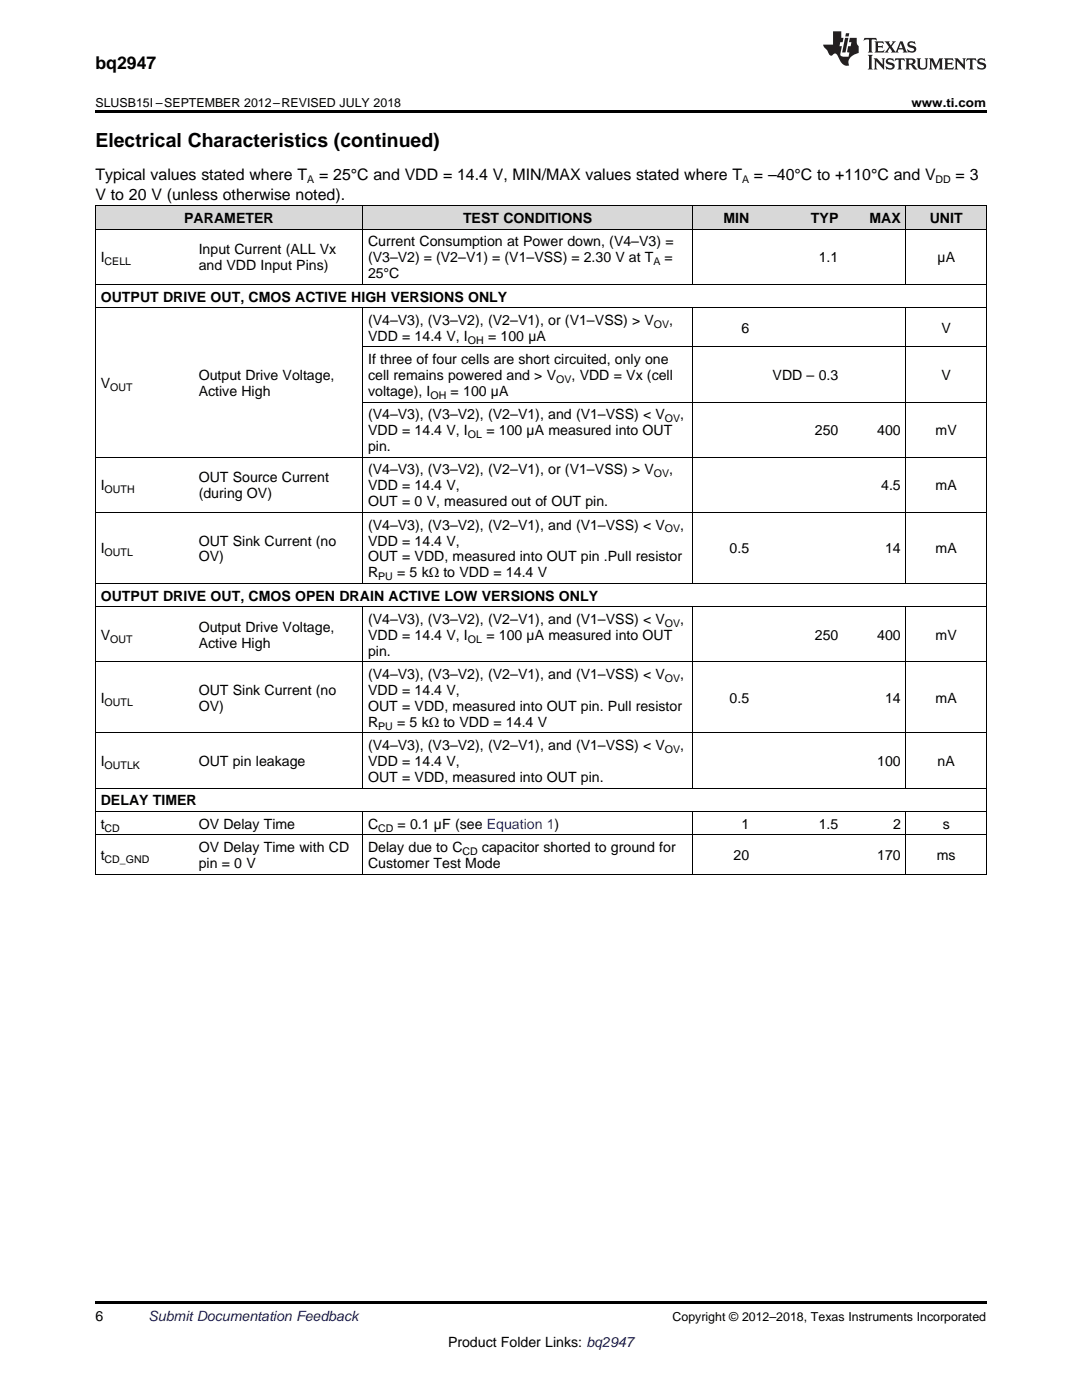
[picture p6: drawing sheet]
<svg xmlns="http://www.w3.org/2000/svg" width="216mm" height="279mm" viewBox="0 0 216 279" stroke-linecap="round" stroke-linejoin="round" font-family="sans-serif">
<defs><g id="words">
<text font-size="3.9" x="19" y="29.3">Electrical Characteristics (continued)</text>
<text font-size="3.5" x="19" y="13.8">bq2947</text>
<g font-size="3.2">
<text x="19" y="36">Typical values stated where T</text>
<text x="63.7" y="36">= 25°C and VDD = 14.4 V, MIN/MAX values stated where T</text>
<text x="150.4" y="36">= –40°C to +110°C and V</text>
<text x="190.7" y="36">= 3</text>
<text x="19" y="39.9">V to 20 V (unless otherwise noted).</text>
</g>
<g font-size="2.8">
<text x="36.8" y="44.5">PARAMETER</text>
<text x="92.4" y="44.5">TEST CONDITIONS</text>
<text x="144.4" y="44.5">MIN</text>
<text x="161.8" y="44.5">TYP</text>
<text x="173.5" y="44.5">MAX</text>
<text x="185.5" y="44.5">UNIT</text>
<text x="20.1" y="52.4">I</text>
<text x="39.7" y="50.8">Input Current (ALL Vx</text>
<text x="39.7" y="53.9">and VDD Input Pins)</text>
<text x="73.4" y="49.2">Current Consumption at Power down, (V4–V3) =</text>
<text x="73.4" y="52.4">(V3–V2) = (V2–V1) = (V1–VSS) = 2.30 V at T</text>
<text x="132.6" y="52.4">=</text>
<text x="163.4" y="52.4">1.1</text>
<text x="187.1" y="52.4">µA</text>
<text x="73.4" y="55.5">25°C</text>
<text x="20.1" y="60.2">OUTPUT DRIVE OUT, CMOS ACTIVE HIGH VERSIONS ONLY</text>
<text x="73.4" y="64.8">(V4–V3), (V3–V2), (V2–V1), or (V1–VSS) &gt; V</text>
<text x="133.5" y="64.8">,</text>
<text x="73.4" y="68">VDD = 14.4 V, I</text>
<text x="97.4" y="68">= 100 µA</text>
<text x="148" y="66.4">6</text>
<text x="187.9" y="66.4">V</text>
<text x="20.1" y="77.4">V</text>
<text x="39.7" y="75.8">Output Drive Voltage,</text>
<text x="73.4" y="72.7">If three of four cells are short circuited, only one</text>
<text x="73.4" y="75.8">cell remains powered and &gt; V</text>
<text x="114" y="75.8">, VDD = Vx (cell</text>
<text x="154.2" y="75.8">VDD – 0.3</text>
<text x="187.9" y="75.8">V</text>
<text x="39.7" y="79">Active High</text>
<text x="73.4" y="79">voltage), I</text>
<text x="73.4" y="83.7">(V4–V3), (V3–V2), (V2–V1), and (V1–VSS) &lt; V</text>
<text x="89.9" y="79">= 100 µA</text>
<text x="135.7" y="83.7">,</text>
<text x="73.4" y="86.9">VDD = 14.4 V, I</text>
<text x="97" y="86.9">= 100 µA measured into OUT</text>
<text x="162.6" y="86.9">250</text>
<text x="175" y="86.9">400</text>
<text x="186.7" y="86.9">mV</text>
<text x="73.4" y="90">pin.</text>
<text x="73.4" y="94.7">(V4–V3), (V3–V2), (V2–V1), or (V1–VSS) &gt; V</text>
<text x="133.5" y="94.7">,</text>
<text x="20.1" y="97.9">I</text>
<text x="39.7" y="96.3">OUT Source Current</text>
<text x="39.7" y="99.4">(during OV)</text>
<text x="73.4" y="97.9">VDD = 14.4 V,</text>
<text x="73.4" y="101">OUT = 0 V, measured out of OUT pin.</text>
<text x="175.8" y="97.9">4.5</text>
<text x="186.7" y="97.9">mA</text>
<text x="73.4" y="105.7">(V4–V3), (V3–V2), (V2–V1), and (V1–VSS) &lt; V</text>
<text x="135.7" y="105.7">,</text>
<text x="20.1" y="110.5">I</text>
<text x="39.7" y="108.9">OUT Sink Current (no</text>
<text x="39.7" y="112">OV)</text>
<text x="73.4" y="108.9">VDD = 14.4 V,</text>
<text x="73.4" y="112">OUT = VDD, measured into OUT pin .Pull resistor</text>
<text x="145.6" y="110.5">0.5</text>
<text x="176.6" y="110.5">14</text>
<text x="186.7" y="110.5">mA</text>
<text x="20.1" y="119.9">OUTPUT DRIVE OUT, CMOS OPEN DRAIN ACTIVE LOW VERSIONS ONLY</text>
<text x="73.4" y="115.2">R</text>
<text x="79.2" y="115.2">= 5 kΩ to VDD = 14.4 V</text>
<text x="73.4" y="124.5">(V4–V3), (V3–V2), (V2–V1), and (V1–VSS) &lt; V</text>
<text x="135.7" y="124.5">,</text>
<text x="20.1" y="127.7">V</text>
<text x="39.7" y="126.1">Output Drive Voltage,</text>
<text x="39.7" y="129.3">Active High</text>
<text x="73.4" y="127.7">VDD = 14.4 V, I</text>
<text x="73.4" y="130.9">pin.</text>
<text x="97" y="127.7">= 100 µA measured into OUT</text>
<text x="162.6" y="127.7">250</text>
<text x="175" y="127.7">400</text>
<text x="186.7" y="127.7">mV</text>
<text x="73.4" y="135.5">(V4–V3), (V3–V2), (V2–V1), and (V1–VSS) &lt; V</text>
<text x="135.7" y="135.5">,</text>
<text x="20.1" y="140.3">I</text>
<text x="39.7" y="138.7">OUT Sink Current (no</text>
<text x="39.7" y="141.9">OV)</text>
<text x="73.4" y="138.7">VDD = 14.4 V,</text>
<text x="73.4" y="141.9">OUT = VDD, measured into OUT pin. Pull resistor</text>
<text x="145.6" y="140.3">0.5</text>
<text x="176.6" y="140.3">14</text>
<text x="186.7" y="140.3">mA</text>
<text x="73.4" y="145.1">R</text>
<text x="73.4" y="149.7">(V4–V3), (V3–V2), (V2–V1), and (V1–VSS) &lt; V</text>
<text x="79.2" y="145.1">= 5 kΩ to VDD = 14.4 V</text>
<text x="135.7" y="149.7">,</text>
<text x="20.1" y="152.9">I</text>
<text x="39.7" y="152.9">OUT pin leakage</text>
<text x="73.4" y="152.9">VDD = 14.4 V,</text>
<text x="175" y="152.9">100</text>
<text x="187.1" y="152.9">nA</text>
<text x="20.1" y="160.7">DELAY TIMER</text>
<text x="73.4" y="156.1">OUT = VDD, measured into OUT pin.</text>
<text x="20.1" y="165.4">t</text>
<text x="39.7" y="165.4">OV Delay Time</text>
<text x="73.4" y="165.4">C</text>
<text x="79.3" y="165.4">= 0.1 µF (see Equation 1)</text>
<text x="148" y="165.4">1</text>
<text x="163.4" y="165.4">1.5</text>
<text x="178.2" y="165.4">2</text>
<text x="188.1" y="165.4">s</text>
<text x="20.1" y="171.6">t</text>
<text x="39.7" y="170">OV Delay Time with CD</text>
<text x="39.7" y="173.2">pin = 0 V</text>
<text x="73.4" y="170">Delay due to C</text>
<text x="73.4" y="173.2">Customer Test Mode</text>
<text x="96.2" y="170">capacitor shorted to ground for</text>
<text x="146.4" y="171.6">20</text>
<text x="175" y="171.6">170</text>
<text x="186.9" y="171.6">ms</text>
<text x="19" y="263.6">6</text>
<text x="89.4" y="268.9">Product Folder Links: bq2947</text>
</g>
<text font-size="2.8" fill="#0000c8" x="29.6" y="263.6">Submit Documentation Feedback</text>
<g font-size="2.5">
<text x="19" y="21.4">SLUSB15I –SEPTEMBER 2012–REVISED JULY 2018</text>
<text x="181.9" y="21.4">www.ti.com</text>
<text x="134.2" y="263.6">Copyright © 2012–2018, Texas Instruments Incorporated</text>
</g>
<g font-size="2.1">
<text x="61.3" y="36.6">A</text>
<text x="148.1" y="36.6">A</text>
<text x="186.7" y="36.6">DD</text>
<text x="20.9" y="52.9">CELL</text>
<text x="130.4" y="52.9">A</text>
<text x="130.5" y="65.4">OV</text>
<text x="93.4" y="68.6">OH</text>
<text x="22" y="78">OUT</text>
<text x="111" y="76.4">OV</text>
<text x="85.9" y="79.6">OH</text>
<text x="93.4" y="87.4">OL</text>
<text x="132.7" y="84.2">OV</text>
<text x="130.5" y="95.2">OV</text>
<text x="20.9" y="98.4">OUTH</text>
<text x="132.7" y="106.3">OV</text>
<text x="20.9" y="111">OUTL</text>
<text x="75.5" y="115.8">PU</text>
<text x="132.7" y="125.1">OV</text>
<text x="22" y="128.3">OUT</text>
<text x="93.4" y="128.3">OL</text>
<text x="132.7" y="136.1">OV</text>
<text x="20.9" y="140.9">OUTL</text>
<text x="75.5" y="145.6">PU</text>
<text x="20.9" y="153.5">OUTLK</text>
<text x="132.7" y="150.3">OV</text>
<text x="20.9" y="165.9">CD</text>
<text x="75.5" y="165.9">CD</text>
<text x="20.9" y="172.2">CD_GND</text>
<text x="92.3" y="170.6">CD</text>
</g>
</g></defs>
<g fill="#d8d8d8">
<path d="M19 41.1h19.6v4.7h-19.6z"/>
<path d="M38.6 41.1h33.8v4.7h-33.8z"/>
<path d="M72.4 41.1h65.7v4.7h-65.7z"/>
<path d="M138.1 41.1h12.5v4.7h-12.5z"/>
<path d="M150.6 41.1h17.8v4.7h-17.8z"/>
<path d="M168.4 41.1h12.4v4.7h-12.4z"/>
<path d="M180.8 41.1h16v4.7h-16z"/>
</g>
<path d="M19 22h177.8v.5h-177.8zM19 259.7h177.8v.5h-177.8z" fill="#000"/>
<g fill="none" stroke="#000" stroke-width=".2">
<path d="M19 41.1h177.8v133.4M19 56.7h177.8M19 45.7h177.8M19.1 41.1v133.4M72.3 41.1v15.7M138.1 41.1v15.7M180.8 41.1v15.7M19 61.4h177.8M72.3 61.4v55.1M72.4 69.2h124.4M138.1 61.4v55.1M180.8 61.4v55.1"/>
<path d="M19 91.2h177.8M72.4 80.2h124.4M19 116.4h177.8M19 102.3h177.8M19 132.1h177.8M19 121.1h177.8M72.3 121.1v36.2M138.1 121.1v36.2M180.8 121.1v36.2M19 157.3h177.8M19 146.3h177.8M19 174.4h177.8"/>
<path d="M19 166.6h177.8M19 161.9h177.8M72.3 162v12.5M138.1 162v12.5M180.8 162v12.5"/>
</g>
<g fill="#231f20">
<path d="M172.5 7.6l-.1 .5 .4-.2h.6v.1v2.1l-.2 .4h.9l-.2-.4v-2.1l.1-.1h.5l.5 .2-.2-.5zM174.5 8.3l.2 .3v1.5l-.2 .4h1.8l.2-.6a1.04 1.04 0 0 1-1.3 .2v-.7h.6l.3 .2v-.6l-.3 .2h-.6v-.6l.8-.1 .4 .3-.2-.5zM176.5 8.3l.9 1.1-.9 1.1h.8l-.2-.2 .4-.7 .5 .7-.2 .2h1.5l-.2-.2 .2-.4h.9l.1 .4-.2 .2h1l-.3-.3-.7-1.9h-.5l-.9 2-.8-1 .9-1h-.8l.1 .3-.4 .5-.3-.6 .1-.2zM179.7 8.6l.4 1h-.7zM181.3 8.4a.63 .63 0 0 0-.2 .7 .63 .63 0 0 0 .6 .4l.6 .2 .1 .2a.75 .75 0 0 1-.7 .4 .75 .75 0 0 1-.6-.5l.1 .7 .1-.1a1.11 1.11 0 0 0 1.5-.6 1.13 1.13 0 0 0-1.2-.8l-.1-.4a1.04 1.04 0 0 1 1.2 .2l-.2-.5-.2 .1-.4-.2zM173.2 10.9l.2 .4v2.2l-.2 .4h1l-.3-.4v-2.2l.3-.4zM174.3 11.6l.3 .4v1.5l-.3 .4h.8l-.2-.4v-1.3l1.5 1.7v-1.9l.2-.4h-.7l.2 .4v.9l-1.1-1.3zM177 11.8a.62 .62 0 0 0-.2 .7 .62 .62 0 0 0 .6 .4l.6 .1 .1 .3a.76 .76 0 0 1-.7 .3 .76 .76 0 0 1-.7-.4l.2 .7 .1-.1a1.11 1.11 0 0 0 1.5-.6 1.13 1.13 0 0 0-1.2-.8l-.1-.4a1.04 1.04 0 0 1 1.2 .2l-.2-.6-.2 .1-.5-.1zM178.7 11.6l-.2 .6a.61 .61 0 0 1 .8-.3v1.6l-.2 .4h.9l-.2-.4v-1.6a.63 .63 0 0 1 .7 .3l-.1-.6zM180.6 11.6l.3 .4v1.5l-.3 .4h1l-.2-.2-.1-.8 .6 .2a.76 .76 0 0 0 1.2 .7l-1-1a.58 .58 0 0 0 .6-.5 .58 .58 0 0 0-.5-.6zM181.4 11.9h.1a.45 .45 0 0 1 .5 .1 .45 .45 0 0 1 .1 .5l-.8 .2zM182.9 11.6l.2 .2a2.17 2.17 0 0 0 .3 1.9 .99 .99 0 0 0 1.6-.6v-1.1l.2-.4h-.7l.2 .2a1.92 1.92 0 0 1-.2 1.8 .6 .6 0 0 1-.9-.5v-1.1l.2-.4zM185.4 11.6l.2 .4v1.5l-.2 .4h.7l-.2-.4v-1.4l.8 1.8 .8-1.8v1.4l-.2 .4h.9l-.2-.4v-1.5l.2-.4h-.8l-.6 1.5-.6-1.5zM188.4 11.6l.2 .4v1.5l-.2 .4h1.8l.1-.6a1.04 1.04 0 0 1-1.2 .1v-.6h.5l.4 .2v-.6l-.4 .2h-.5v-.7h.8l.3 .3-.1-.6zM190.5 11.6l.2 .4v1.5l-.2 .4h.7l-.2-.4v-1.3l1.5 1.7v-1.9l.2-.4h-.7l.2 .4v.9l-1.1-1.3zM192.9 11.6l-.1 .6a.61 .61 0 0 1 .7-.3l.1 1.6-.3 .4h1l-.3-.4 .1-1.6a.63 .63 0 0 1 .7 .3l-.1-.6zM195.2 11.8a.62 .62 0 0 0-.2 .7 .62 .62 0 0 0 .6 .4l.6 .1 .1 .3a.76 .76 0 0 1-.7 .3 .76 .76 0 0 1-.6-.4l.1 .7 .1-.1a1.11 1.11 0 0 0 1.6-.6 1.13 1.13 0 0 0-1.3-.8l-.1-.4a1.04 1.04 0 0 1 1.2 .2l-.1-.6-.2 .1-.5-.1z"/>
<path d="M166.2 6.3v2.6h-1.9v.4l.8 .9a.91 .91 0 0 0 1 .8 .56 .56 0 0 1 .5-.3 .56 .56 0 0 1 .5 .3l.4 .8a1.53 1.53 0 0 0 1.9 1.2 1.54 1.54 0 0 1 1-2.1l.9-.3v-1.4a1.52 1.52 0 0 1-.4-1.6h-1.3l-.2 .8h.5l-.2 .8h-.5l-.1 1v.2l.4 .1-.2 .8a1.93 1.93 0 0 1-1.6-.3l.3-1.8h-.5l.2-.8h.4l.2-.8h-.4v-1.3zM168.6 7.6l-.6 2.9h.7l.6-2.9zM168.8 6.6l-.1 .7h.6l.2-.7z"/>
</g>
<use href="#words"/>
</svg>
